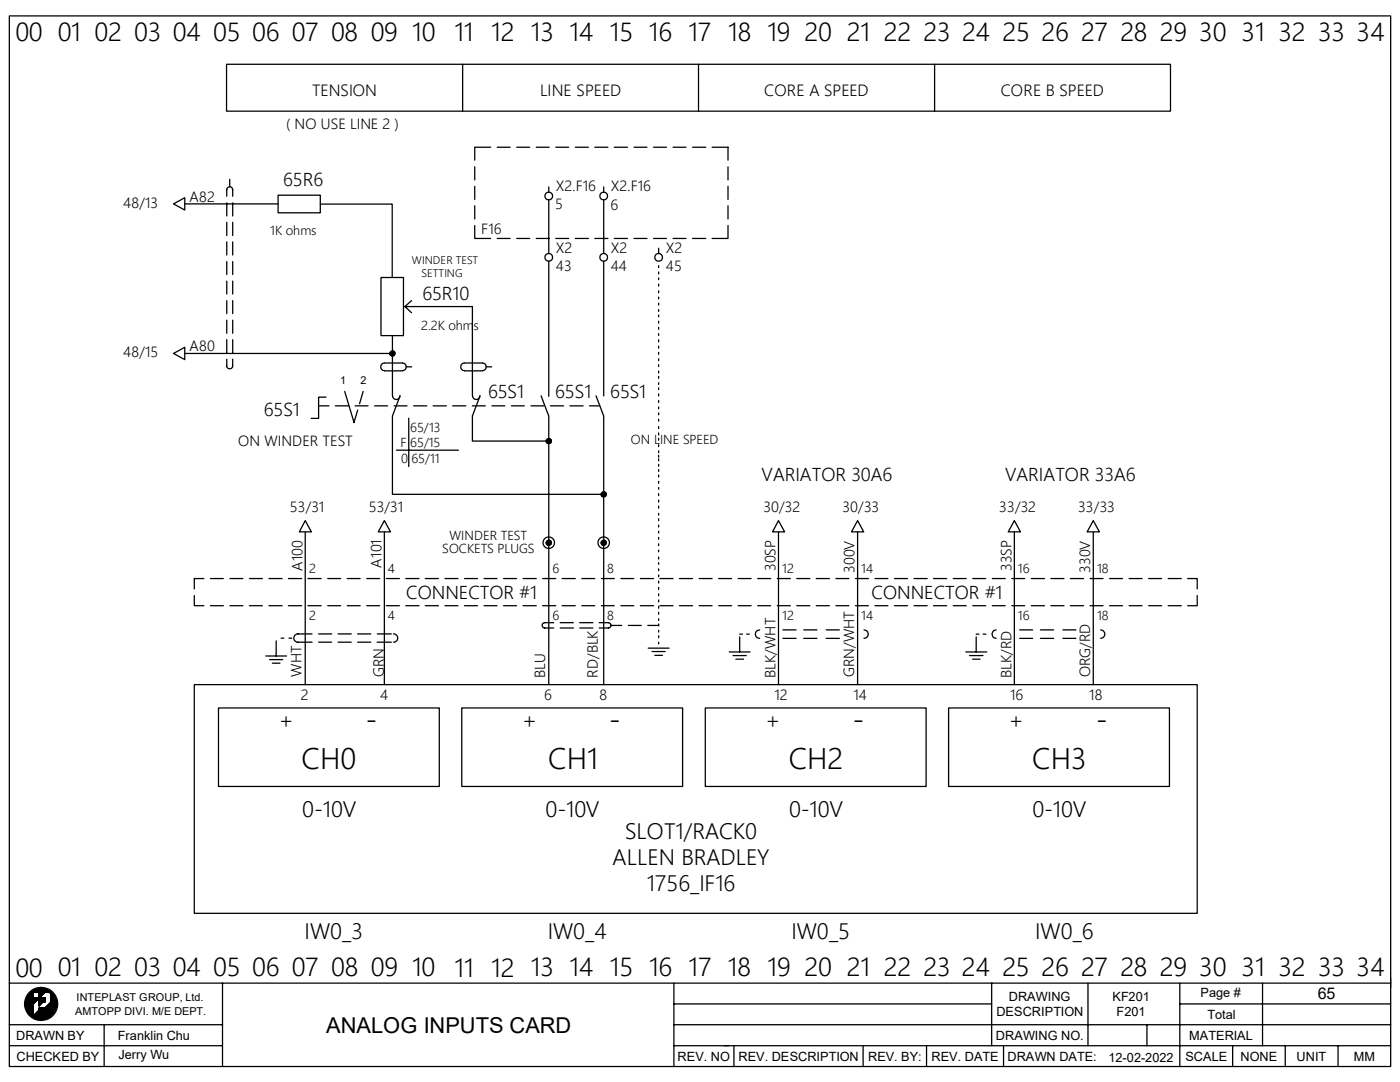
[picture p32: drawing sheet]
<svg xmlns="http://www.w3.org/2000/svg" width="279mm" height="216mm" viewBox="0 0 279 216" stroke-linecap="round" stroke-linejoin="round" font-family="sans-serif">
<defs><g id="words">
<g font-size="5.8">
<text x="72.9" y="145.7">-</text>
<text x="121.5" y="145.7">-</text>
<text x="170.1" y="145.7">-</text>
<text x="218.7" y="145.7">-</text>
<text x="60.2" y="153.4">CH0</text>
<text x="109.4" y="153.5">CH1</text>
<text x="157.4" y="153.4">CH2</text>
<text x="206" y="153.4">CH3</text>
</g>
<g font-size="5.1">
<text x="3.1" y="8.2">00</text>
<text x="11.5" y="8.2">01 02 03 04 05 06 07 08 09</text>
<text x="82.3" y="8.3">10</text>
<text x="90.7" y="8.3">11</text>
<text x="98.1" y="8.3">12</text>
<text x="106" y="8.2">13</text>
<text x="113.6" y="8.3">14</text>
<text x="121.7" y="8.2">15 16</text>
<text x="137.4" y="8.3">17</text>
<text x="145.3" y="8.2">18 19 20</text>
<text x="169" y="8.3">21</text>
<text x="176.4" y="8.2">22 23 24 25 26 27 28 29 30 31 32 33 34</text>
<text x="3.1" y="194.9">00</text>
<text x="11.5" y="194.8">01 02 03 04</text>
<text x="42.5" y="194.8">05 06 07 08 09 10</text>
<text x="90.7" y="194.9">11 12</text>
<text x="106" y="194.8">13</text>
<text x="113.6" y="194.8">14 15 16 17 18 19</text>
<text x="160.6" y="194.8">20</text>
<text x="169" y="194.8">21 22</text>
<text x="184.3" y="194.8">23</text>
<text x="192" y="194.8">24</text>
<text x="200.1" y="194.8">25 26</text>
<text x="215.8" y="194.8">27</text>
<text x="223.6" y="194.8">28 29 30</text>
<text x="247.8" y="194.8">31</text>
<text x="255.1" y="194.8">32 33 34</text>
</g>
<g font-size="4.4">
<text x="55.6" y="145.3">+</text>
<text x="104.2" y="145.3">+</text>
<text x="152.8" y="145.3">+</text>
<text x="201.3" y="145.3">+</text>
<text x="60.3" y="163.1">0-10V</text>
<text x="108.9" y="163.1">0-10V</text>
<text x="124.8" y="167.3">SLOT1/RACK0</text>
<text x="157.5" y="163.1">0-10V</text>
<text x="206" y="163.1">0-10V</text>
<text x="122.3" y="172.6">ALLEN BRADLEY</text>
<text x="129.1" y="177.8">1756_IF16</text>
<text x="60.8" y="187.4">IW0_3</text>
<text x="109.3" y="187.4">IW0_4</text>
<text x="157.9" y="187.4">IW0_5</text>
<text x="206.6" y="187.4">IW0_6</text>
<text x="65.1" y="206">ANALOG INPUTS CARD</text>
</g>
<g font-size="3.6">
<text x="56.5" y="37.1">65R6</text>
<text x="84.3" y="59.9">65R10</text>
<text x="52.7" y="83.1">65S1</text>
<text x="97.4" y="79.4">65S1</text>
<text x="110.8" y="79.4">65S1</text>
<text x="121.8" y="79.4">65S1</text>
<text x="152" y="95.9">VARIATOR 30A6</text>
<text x="200.6" y="95.9">VARIATOR 33A6</text>
<text x="81.1" y="119.5">CONNECTOR #1</text>
<text x="173.9" y="119.5">CONNECTOR #1</text>
</g>
<g font-size="3.2">
<text x="62.3" y="19.2">TENSION</text>
<text x="107.8" y="19.2">LINE SPEED</text>
<text x="152.5" y="19.2">CORE A SPEED</text>
<text x="199.7" y="19.2">CORE B SPEED</text>
<text x="263" y="199.4">65</text>
</g>
<g font-size="2.9">
<text x="57.1" y="25.7">( NO USE LINE 2 )</text>
<text x="24.6" y="41.4">48/13</text>
<text x="37.8" y="40.2">A82</text>
<text x="110.8" y="41.8">5</text>
<text x="111" y="38.1">X2.F16</text>
<text x="121.8" y="41.8">6</text>
<text x="121.9" y="38.1">X2.F16</text>
<text x="96.1" y="46.7">F16</text>
<text x="111" y="50.5">X2</text>
<text x="121.9" y="50.5">X2</text>
<text x="121.9" y="54">44</text>
<text x="132.9" y="50.5">X2</text>
<text x="132.9" y="54">45</text>
<text x="111" y="54">43</text>
<text x="24.6" y="71.3">48/15</text>
<text x="37.8" y="70.1">A80</text>
<text x="47.5" y="89">ON WINDER TEST</text>
<text x="57.9" y="102.2">53/31</text>
<text x="73.6" y="102.2">53/31</text>
<text x="152.4" y="102.2">30/32</text>
<text x="168.1" y="102.2">30/33</text>
<text x="199.4" y="102.2">33/32</text>
<text x="215.2" y="102.2">33/33</text>
<text x="60.4" y="113.9" transform="rotate(-90 60.4 113.9)">A100</text>
<text x="76.1" y="113.3" transform="rotate(-90 76.1 113.3)">A101</text>
<text x="154.8" y="114" transform="rotate(-90 154.8 114)">30SP</text>
<text x="170.6" y="114.4" transform="rotate(-90 170.6 114.4)">300V</text>
<text x="201.8" y="114" transform="rotate(-90 201.8 114)">33SP</text>
<text x="217.6" y="114.4" transform="rotate(-90 217.6 114.4)">330V</text>
<text x="60.2" y="135.1" transform="rotate(-90 60.2 135.1)">WHT</text>
<text x="76.6" y="135.2" transform="rotate(-90 76.6 135.2)">GRN</text>
<text x="108.8" y="135.3" transform="rotate(-90 108.8 135.3)">BLU</text>
<text x="119.3" y="135.3" transform="rotate(-90 119.3 135.3)">RD/BLK</text>
<text x="154.8" y="135.3" transform="rotate(-90 154.8 135.3)">BLK/WHT</text>
<text x="170.5" y="135.2" transform="rotate(-90 170.5 135.2)">GRN/WHT</text>
<text x="201.9" y="135.3" transform="rotate(-90 201.9 135.3)">BLK/RD</text>
<text x="217.6" y="135.2" transform="rotate(-90 217.6 135.2)">ORG/RD</text>
<text x="60.1" y="139.7">2</text>
<text x="75.9" y="139.7">4</text>
<text x="108.6" y="139.7">6</text>
<text x="119.6" y="139.7">8</text>
<text x="154.6" y="139.7">12</text>
<text x="170.3" y="139.7">14</text>
<text x="201.6" y="139.7">16</text>
<text x="217.4" y="139.7">18</text>
</g>
<g font-size="2.5">
<text x="53.9" y="46.9">1K ohms</text>
<text x="84" y="65.8">2.2K ohms</text>
<text x="79.9" y="89.2">F 65/15</text>
<text x="81.9" y="86.1">65/13</text>
<text x="125.9" y="88.5">ON LINE SPEED</text>
<text x="80.1" y="92.3">0 65/11</text>
<text x="89.7" y="107.7">WINDER TEST</text>
<text x="88.3" y="110.4">SOCKETS PLUGS</text>
<text x="61.7" y="114.4">2</text>
<text x="77.4" y="114.4">4</text>
<text x="110.3" y="114.4">6</text>
<text x="121.2" y="114.4">8</text>
<text x="156.1" y="114.4">12</text>
<text x="171.9" y="114.4">14</text>
<text x="203.2" y="114.4">16</text>
<text x="218.9" y="114.4">18</text>
<text x="61.7" y="123.8">2</text>
<text x="77.4" y="123.8">4</text>
<text x="110.3" y="123.8">6</text>
<text x="121.2" y="123.8">8</text>
<text x="156.1" y="123.8">12</text>
<text x="171.9" y="123.8">14</text>
<text x="203.2" y="123.8">16</text>
<text x="218.9" y="123.8">18</text>
<text x="198.8" y="202.8">DESCRIPTION</text>
<text x="201.3" y="199.7">DRAWING</text>
<text x="222" y="199.7">KF201</text>
<text x="222.8" y="202.7">F201</text>
<text x="239.6" y="198.9">Page #</text>
<text x="241" y="203.3">Total</text>
<text x="3.2" y="207.5">DRAWN BY</text>
<text x="23.5" y="207.5">Franklin Chu</text>
<text x="198.8" y="207.5">DRAWING NO.</text>
<text x="237.3" y="207.5">MATERIAL</text>
<text x="3.3" y="211.6">CHECKED BY</text>
<text x="23.6" y="211.4">Jerry Wu</text>
<text x="135.2" y="211.6">REV. NO REV. DESCRIPTION</text>
<text x="173.2" y="211.6">REV. BY:</text>
<text x="185.9" y="211.6">REV. DATE</text>
<text x="201.1" y="211.6">DRAWN DATE:</text>
<text x="221.2" y="211.9">12-02-2022</text>
<text x="236.6" y="211.6">SCALE</text>
<text x="247.6" y="211.6">NONE</text>
<text x="258.7" y="211.6">UNIT</text>
<text x="270.2" y="211.6">MM</text>
</g>
<g font-size="2.2">
<text x="82.2" y="52.6">WINDER TEST</text>
<text x="84.1" y="55.2">SETTING</text>
<text x="67.9" y="76.6">1</text>
<text x="72" y="76.6">2</text>
<text x="15" y="202.4">AMTOPP DIVI. M/E DEPT.</text>
<text x="15.3" y="199.8">INTEPLAST GROUP, Ltd.</text>
</g>
</g></defs>
<g fill="none" stroke="#000" stroke-width=".25">
<path d="M1.9 3.2h275.6v209.6h-275.6zM45.2 12.8h188.4v9.4h-188.4zM92.3 12.8v9.4M139.4 12.8v9.4M186.5 12.8v9.4M45.3 39.2v-1.4a.59 .59 0 0 1 .5-.5 .59 .59 0 0 1 .6 .5v1.4M45.8 35.8v1.5M55.5 38.9h8.4v3.6h-8.4zM94.7 33.3v2.6M94.7 37.2v2.6M97.9 29.4h-3.2v2.6M99.2 29.4h2.6"/>
<path d="M103.1 29.4h2.6M107 29.4h2.6M109.5 37.3v1.1M109.5 39.9v10.6M110.9 29.4h2.6M114.8 29.4h2.6M118.7 29.4h2.6M120.5 37.3v1.1M120.5 39.9v10.6M122.6 29.4h2.6M126.5 29.4h2.6M130.4 29.4h2.6"/>
<path d="M134.3 29.4h2.6M138.2 29.4h2.6M142.1 29.4h3.2v2.6M145.3 33.3v2.6M145.3 37.2v2.6M34.6 40.7l2.3-1.2v2.4zM36.9 40.7h18.6M45.3 40.5v2.6M45.3 44.4v2.6M45.3 48.3v2.6M45.3 52.2v2.6M45.3 56.1v2.6"/>
<path d="M45.3 60v2.6M46.4 40.5v2.6M46.4 44.4v2.6M46.4 48.3v2.6M46.4 52.2v2.6M46.4 56.1v2.6M46.4 60v2.6M63.9 40.7h14.4v14.7M76 55.4h4.5v11.6h-4.5zM82.1 60l-1.3 1.2M94.7 45v2.6h3.2M94.7 41.1v2.6"/>
<path d="M99.2 47.6h2.6M103.1 47.6h2.6M107 47.6h2.6M109.5 52.1v27M110.9 47.6h2.6M114.8 47.6h2.6M118.7 47.6h2.6M120.5 52.1v26.9M122.6 47.6h2.6M126.5 47.6h2.6M130.4 47.6h2.6M131.4 53v.4"/>
<path d="M131.4 54.3v.4M131.4 55.5v.3M131.4 56.7v.4M131.4 58v.4M131.4 59.3v.3M131.4 49.5v1M134.3 47.6h2.6M138.2 47.6h2.6M145.3 45v2.6h-3.2M145.3 41.1v2.6M34.6 70.5l2.3-1.2v2.5zM36.9 70.5h41.4"/>
<path d="M45.3 71.7v1.3a.59 .59 0 0 0 .5 .6 .59 .59 0 0 0 .6-.6v-1.3M45.3 63.9v2.6M45.3 67.8v2.6M46.4 63.9v2.6M46.4 67.8v2.6M65.1 79.2h-1.5v4.3h-1.5M68.8 78.1l1.9 6.2 .7-2.5M72.5 78.1l-.7 2.5M76.8 74h3.5M76.8 74a.76 .76 0 0 1-.8-.8 .76 .76 0 0 1 .8-.8h3.5a.76 .76 0 0 1 .8 .8 .76 .76 0 0 1-.8 .8M78.2 70l-.4 .4M78.3 67v12"/>
<path d="M78.4 79a.72 .72 0 0 0 .7 .7 .72 .72 0 0 0 .7-.7M78.4 70l-.6 .7M78.6 70.1l-.7 .7M78.7 70.1l-.8 .8M78.7 70.2l-.7 .8M78.7 70.8l-.1 .2M78.8 70.4l-.7 .6M78.8 70.5l-.5 .5M79.8 79l-1.5 4v15.6h42.2M81.1 73.2h1.1M82.1 62.4l-1.3-1.2h13.5v17.8a.72 .72 0 0 0 .7 .7 .72 .72 0 0 0 .8-.7M92.7 74a.76 .76 0 0 1-.8-.8 .76 .76 0 0 1 .8-.8h3.6a.76 .76 0 0 1 .7 .8 .76 .76 0 0 1-.7 .8"/>
<path d="M92.7 74h3.6M95.8 79l-1.5 4v5h15.2M97 73.2h1.1M108 79l1.5 4v53.6M119 79l1.5 4v53.6M131.4 60.5v.4M131.4 61.8v.3M131.4 62.9v.3M131.4 64.1v.4M131.4 65.3v.4M131.4 66.6v.3M131.4 67.8v.4"/>
<path d="M131.4 69.1v.4M131.4 70.3v.4M131.4 71.6v.4M131.4 72.8v.4M131.4 74v.4M131.4 75.1v.4M131.4 76.4v.3M131.4 77.4v.3M131.4 78.6v.4M131.4 79.9v.4M63.6 81h2.1M66.9 81h2.7"/>
<path d="M70.9 81h2.5M74.8 81h2.5M78.7 81h2.5M79.1 89.8h12.4M81.6 83.4v9.7M82.6 81h2.6M86.4 81h2.7M90.3 81h2.7M94.3 81h2.6M98.2 81h2.6M102.1 81h2.5M106 81h2.5"/>
<path d="M109.4 87.5l-.4 .4M109.6 87.5l-.6 .6M109.8 87.5l-.7 .8M109.9 87.6l-.8 .7M109.9 81h2.6M109.9 87.7l-.7 .7M110 88.3l-.2 .2M110 87.8l-.7 .7M110 88l-.5 .5M113.7 81h2.7M117.6 81h2.1M120.4 98.1l-.4 .5"/>
<path d="M120.6 98.1l-.6 .7M120.7 98.2l-.7 .7M120.8 98.3l-.7 .7M120.9 98.4l-.7 .7M120.9 98.9l-.2 .2M121 98.5l-.7 .6M121 98.6l-.5 .6M131.4 81.2v.4M131.4 82.4v.4M131.4 83.7v.3M131.4 85.1v.4M131.4 86.4v.4"/>
<path d="M131.4 87.5v.3M131.4 88.7v.4M131.4 90v.3M131.4 90.8v.4M131.4 91.6v.3M131.4 92.7v.3M131.4 93.7v.4M131.4 94.8v.4M131.4 96.1v.3M131.4 97.3v.3M131.4 98.5v.4M131.4 99.8v.4"/>
<path d="M38.8 118.8v2.1h1.9M40.7 115.4h-1.9v2.1M42 115.4h2.6M45.9 115.4h2.6M49.8 115.4h2.6M53.7 115.4h2.6M57.6 115.4h2.6M60.9 103.9l1.2 2.2h-2.4zM60.9 106.1v30.5M61.5 115.4h2.6M65.4 115.4h2.6M69.3 115.4h2.6"/>
<path d="M73.2 115.4h2.6M76.7 103.9l1.2 2.2h-2.4zM76.7 106.1v30.5M77.1 115.4h2.6M81 115.4h2.6M84.9 115.4h2.6M88.8 115.4h2.6M92.7 115.4h2.6M96.6 115.4h2.6M100.5 115.4h2.6M104.4 115.4h2.6M108.3 115.4h2.6"/>
<path d="M109.4 107.8l-.4 .4M109.6 107.8l-.6 .6M109.8 107.9l-.7 .6M109.9 107.9l-.8 .8M109.9 108l-.7 .8M110 108.5l-.2 .3M110 108.2l-.7 .6M110 108.3l-.5 .5M112.2 115.4h2.6M116.1 115.4h2.6M120 115.4h2.6M120.4 107.8l-.4 .4"/>
<path d="M120.6 107.8l-.6 .6M120.7 107.9l-.7 .6M120.8 107.9l-.7 .8M120.9 108l-.7 .8M120.9 108.5l-.2 .3M121 108.2l-.7 .6M121 108.3l-.5 .5M123.9 115.4h2.6M127.8 115.4h2.6M131.4 101v.4M131.4 102.4v.4M131.4 103.5v.4"/>
<path d="M131.4 104.8v.4M131.4 106v.3M131.4 107.2v.4M131.4 108.5v.4M131.4 109.8v.3M131.4 111.2v.3M131.4 112.3v.3M131.4 113.5v.4M131.4 114.7v.4M131.4 116v.3M131.4 117.2v.4M131.4 118.5v.4"/>
<path d="M131.4 119.7v.4M131.7 115.4h2.6M135.6 115.4h2.6M139.5 115.4h2.6M143.4 115.4h2.6M147.3 115.4h2.6M151.2 115.4h2.6M155.1 115.4h2.6M155.4 103.9l1.2 2.2h-2.4zM155.4 106.1v30.5M159 115.4h2.6M162.9 115.4h2.6"/>
<path d="M166.8 115.4h2.6M170.7 115.4h2.6M171.2 103.9l1.2 2.2h-2.5zM171.2 106.1v30.5M174.6 115.4h2.6M178.5 115.4h2.6M182.4 115.4h2.6M186.3 115.4h2.6M190.2 115.4h2.6M194.1 115.4h2.6M198 115.4h2.6M201.9 115.4h2.6"/>
<path d="M202.4 103.9l1.3 2.2h-2.5zM202.4 106.1v30.5M205.8 115.4h2.6M209.7 115.4h2.6M213.6 115.4h2.6M217.6 115.4h2.5M218.2 103.9l1.2 2.2h-2.4zM218.2 106.1v30.5M221.4 115.4h2.6M225.3 115.4h2.6M229.2 115.4h2.6M233.1 115.4h2.7"/>
<path d="M237 115.4h1.9v2.1M238.9 118.8v2.1h-1.9M38.8 136.6h200.1v45.6h-200.1zM42 120.9h2.6M45.9 120.9h2.6M49.8 120.9h2.6M53 130.9h4.2M53.7 120.9h2.6M53.8 131.6h2.6M54.4 132.3h1.5M55.1 127.9v3M56.1 127.3h.5"/>
<path d="M57.6 120.9h2.6M57.7 127.3h.5M61.5 120.9h2.6M62.3 126.5h-2.8a.83 .83 0 0 0-.9 .8 .83 .83 0 0 0 .9 .8h2.8M63.6 126.5h2.6M63.6 128.1h2.6M65.4 120.9h2.6M67.5 126.5h2.6M67.5 128.1h2.6M69.3 120.9h2.6M71.4 126.5h2.6M71.4 128.1h2.6"/>
<path d="M73.2 120.9h2.6M75.3 128.1h2.8M75.3 126.5h2.8M77.1 120.9h2.6M78.5 126.5a.83 .83 0 0 1 .9 .8 .83 .83 0 0 1-.9 .8M81 120.9h2.6M84.9 120.9h2.6M88.8 120.9h2.6M92.7 120.9h2.6M96.6 120.9h2.6M100.5 120.9h2.6M104.4 120.9h2.6"/>
<path d="M108.3 120.9h2.6M110.5 124.2h-1.8a.53 .53 0 0 0-.5 .6 .53 .53 0 0 0 .5 .5h1.8M111.8 124.2h2.6M111.8 125.3h2.6M112.2 120.9h2.6M115.7 124.2h2.6M115.7 125.3h2.6M116.1 120.9h2.6M119.6 124.2h1.8a.53 .53 0 0 1 .5 .6 .53 .53 0 0 1-.5 .5h-1.8M120 120.9h2.6M121.9 124.8h2.2M123.9 120.9h2.6"/>
<path d="M125.4 124.8h2.6M127.8 120.9h2.6M129.3 124.8h2.1M129.4 129.3h4.1M130.1 130h2.7M130.7 130.8h1.5M131.4 126.9v.4M131.4 128.1v.4M131.4 121v.4M131.4 122.2v.4M131.4 123.4v.4M131.4 124.5v.4"/>
<path d="M131.4 125.8v.3M131.7 120.9h2.6M135.6 120.9h2.6M139.5 120.9h2.6M143.4 120.9h2.6M145.5 130.1h4.2M146.3 130.8h2.6M146.9 131.5h1.5M147.3 120.9h2.6M147.6 127.1v3M147.6 126.5h.6M149 126.5h.5"/>
<path d="M151.2 120.9h2.6M151.6 125.7a.85 .85 0 0 0-.9 .8 .85 .85 0 0 0 .9 .9M155.1 120.9h2.6M156.3 125.7h2.6M156.3 127.4h2.6M159 120.9h2.6M160.4 125.7h2.6M160.4 127.4h2.6M162.9 120.9h2.6M164.9 125.7h2.6M164.9 127.4h2.6M166.8 120.9h2.6"/>
<path d="M170.7 120.9h2.6M172.4 125.7a.85 .85 0 0 1 .9 .8 .85 .85 0 0 1-.9 .9M174.6 120.9h2.6M178.5 120.9h2.6M182.4 120.9h2.6M186.3 120.9h2.6M190.2 120.9h2.6M192.7 130.1h4.2M193.5 130.8h2.7M194.1 131.5h1.5M194.1 120.9h2.6M194.8 126.5h.6"/>
<path d="M194.8 127.1v3M196.2 126.5h.6M198 120.9h2.6M198.8 125.7a.85 .85 0 0 0-.8 .8 .85 .85 0 0 0 .8 .9M201.9 120.9h2.6M203.5 125.7h2.6M203.5 127.4h2.6M205.8 120.9h2.6M207.6 125.7h2.7M207.6 127.4h2.7M209.7 120.9h2.6M212.1 125.7h2.6"/>
<path d="M212.1 127.4h2.6M213.6 120.9h2.6M217.6 120.9h2.5M219.7 125.7a.85 .85 0 0 1 .8 .8 .85 .85 0 0 1-.8 .9M221.4 120.9h2.6M225.3 120.9h2.6M229.2 120.9h2.6M233.1 120.9h2.7M43.6 141.3h44.1v15.6h-44.1zM92.2 141.3h44v15.6h-44zM140.8 141.3h44v15.6h-44zM189.3 141.3h44.1v15.6h-44.1z"/>
<path d="M1.9 196.2h275.6M6.2 198l-.4 .4M6.5 197.8l-.9 .8M6.6 198.1l-1.4 1.4M6.6 198.2l-1.4 1.4M6.6 198.2l-1.4 1.5M6.6 198.3l-1.4 1.5M6.6 198.3l-1.4 1.6M6.6 198.4l-1.4 1.5M6.6 198.6l-1.5 1.6M6.6 198.7l-1.5 1.5M6.6 198.8l-1.5 1.5"/>
<path d="M6.6 198.8l-1.5 1.6M6.6 198.9l-1.5 1.5 1.5-1.4M6.6 199l-1.5 1.6M6.6 199.1l-1.5 1.5M6.6 199.2l-1.5 1.5M6.7 197.7l-1.2 1.1M6.8 199.2l-1.6 1.6M6.8 197.6l-1.3 1.4M6.9 199.2l-1.7 1.7M6.9 197.5l-1.5 1.6M7 199.2l-1.8 1.8M7.1 197.5l-1.8 1.7"/>
<path d="M7.1 199.2l-1.9 1.9M7.2 197.4l-1.9 1.9M7.2 198l.8-.7-.8 .7M7.2 199.2l-2 1.9M7.2 199.2l-2 2M7.3 197.4l-2.1 2M7.3 199.2l-2.1 2.1M7.4 197.4l-.7 .6M7.4 199.2l-2.1 2.1 2.2-2.1M7.5 197.4l-.7 .6M7.5 197.3l-.6 .7M7.5 199.2l-2.2 2.2"/>
<path d="M7.6 199.2l-2.3 2.3M7.6 197.3l-.7 .7M7.7 197.3l-.7 .7M7.8 199.1l1.6-1.6-4.1 4M7.8 197.3l-.7 .7M7.8 198.6l1.3-1.2-1.3 1.3M7.8 197.8v1.3h-1.3M7.9 197.3l-.8 .7M7.9 199.1v.1M8 199.2l-.2 .1M8 199.1l-.2 .2M8.1 197.3l-.8 .7"/>
<path d="M8.1 199.1l-.3 .3 .3-.2M8.2 197.2l-.8 .8M8.2 199.1l-.4 .4M8.2 197.2l-.7 .8M8.2 199.2l-.4 .4M8.3 197.3l-.8 .7M8.3 199.1l-.5 .5 .5-.4M8.4 197.3l-.8 .7M8.4 199.1l-.6 .6M8.4 197.3l-.7 .7M8.4 199.2l-.6 .6M8.5 197.3l-.8 .7"/>
<path d="M8.5 199.1l-.7 .8M8.6 199.2l-.8 .7M8.6 199.1l-.8 .8M8.6 197.3l-.8 .8M8.6 199.2l-.8 .8M8.7 197.3l-.9 .9M8.7 199.1l-.9 1M8.8 199.1l-1 1 1-.9M8.8 197.3l-1 1M8.9 199.1l-1.1 1.1M8.9 197.3l-1.1 1.1M8.9 199.1l-1.1 1.1 1.1-1"/>
<path d="M8.9 197.4l-1.1 1.1 1.2-1.1M9 199.4l-1.2 1.2M9 199.5l-1.2 1.2M9 199.7l-.3 .2M9 199.9h-.2M9 199.1l-1.2 1.2 1.2-1.1M9 199.1l-1.2 1.3 1.2-1.2M9 199.2l-1.2 1.2 1.2-1.1M9 199.3l-1.2 1.2 1.2-1.1M9 199.3l-1.2 1.3M9 199.4l-1.2 1.3M9 199.5l-.4 .4"/>
<path d="M9 199.7l-.2 .2 .2-.3-.3 .3M9 199.8v.1M9 199.1h-1.2v1.6l.8-.8M9 199.1v.8h-.4M9.1 197.4l-1.3 1.4M9.3 197.4l-1.5 1.5M9.3 197.4l-1.5 1.6M9.4 197.5l-4 4.1 2.3-2.4M9.5 197.5l-.5 .5M9.6 197.6l-.5 .4M9.7 198l.2-.2-.2 .2M9.7 197.6l-.5 .4"/>
<path d="M9.7 197.7l-.4 .3M9.7 197.7l-.3 .3M9.8 197.7l-.4 .3M9.8 197.7l-.3 .3M9.8 198l.2-.1-.1 .1M9.9 197.9l.3 .3M9.9 197.7l-.3 .3M10 197.8l-.2 .2M10 198.1l.2-.1-.2 .2M10.1 197.9l-.2 .2 .2-.1M10.1 199.9l.9-.8-4.1 4.1M10.2 198l-.1 .2 .2-.1"/>
<path d="M10.3 198.2v1.7l-1.3 1.3h-1.2v.4l-1.3 1.2M10.3 198.1l-.2 .2M10.3 198.1l-.2 .3M10.4 198.2l-.3 .2M10.4 198.2l-.3 .4M10.5 198.3l-.4 .4M10.5 198.3l-.4 .5M10.6 198.4l-.5 .4M10.6 198.4l-.5 .5M10.6 198.5l-.5 .5M10.7 198.5l-.6 .6 .6-.6M10.7 198.6l-.6 .6"/>
<path d="M10.8 198.6l-.7 .6M10.8 198.7l-.7 .6M10.8 198.7l-.7 .7M10.8 198.8l-.7 .7M10.9 198.8l-.8 .8M10.9 198.9l-.8 .7M10.9 198.9l-.8 .8M11 199l-.9 .8M11 199l-.9 .9M11 199.1l-4 4.1M11 199.2l-3.9 4M11.1 199.3l-3.9 3.9"/>
<path d="M11.1 199.4l-3.9 3.8M11.1 199.4l-3.8 3.9M11.1 199.5l-3.7 3.8 3.8-3.7M11.2 199.7l-3.6 3.6M11.2 199.8l-3.6 3.6M11.2 199.8l-3.5 3.6M11.2 199.9l-3.5 3.5M11.3 199.9l-3.5 3.5M44.4 196.2v8.3M134.5 196.2v16.6M197.9 196.2v12.5M217.1 196.2v12.5"/>
<path d="M235.5 196.2v16.6M252 196.2v12.5M277.5 195.2v1.9M1.9 204.5h42.5M1.9 208.7h42.5M5.1 200l1.5-1.5-1.5 1.6M6.6 200.4l-1.2 1.3M6.6 200.5l-1.1 1.3M6.6 200.7l-1.1 1.1M6.6 200.7l-1.1 1.2M6.6 200.9l-1 1.1M6.6 201l-1 1"/>
<path d="M6.6 201.1l-.9 1M6.6 201.2l-.9 .9 .9-.8M6.6 201.3l-.8 .9M6.6 201.4l-.8 .9M6.6 201.6l-.7 .8M6.6 201.7l-.7 .7M6.6 201.9l-.6 .6M6.6 202l-.5 .6M6.6 202.1l-.5 .5M6.6 200.4l-1.2 1.2M6.6 201.5l-.8 .8M6.6 201.8l-.6 .6"/>
<path d="M6.6 201.8l-.6 .7M6.6 201.9l-.5 .7M6.6 202.1l-.4 .5M6.6 202.2l-.4 .5 .4-.4M6.6 202.4l-.3 .3M6.6 202.4l-.3 .4M6.6 202.6l-.2 .2M7.5 203.3l3.7-3.7-3.7 3.7M7.8 201.1h.1M7.9 201.1l-.1 .1M8 201.1l-.2 .2M8.2 201.1l-.4 .4"/>
<path d="M8.3 201.1l-1.9 1.8M8.3 201.1l-1.8 1.8M8.4 201.1l-1.8 1.8 1.9-1.8M8.6 201.1l-2 1.9M8.7 201.1l-2 1.9M8.7 201.1l-1.9 2M8.8 201.1l-2 2M8.9 201.1l-2 2M10.7 202.1l-.7 .7M10.8 201.9l-1 1M10.9 201.8l-1.2 1.2M11 201.6l-1.5 1.5"/>
<path d="M11 201.5l-1.6 1.7M11.1 201.3l-1.9 1.9M11.1 201.4l-1.8 1.8M11.1 201.2l-2 2.1M11.2 201l-2.3 2.3M11.2 201.1l-2.2 2.2M11.2 200.8l-2.6 2.6M11.2 200.8l-2.5 2.6M11.2 200.9l-2.4 2.4M11.3 200l-3.4 3.4M11.3 200.1l-3.4 3.3M11.3 200.1l-3.3 3.3"/>
<path d="M11.3 200.2l-3.3 3.2M11.3 200.3l-3.2 3.1M11.3 200.3l-3.1 3.1 3.1-3M11.3 200.4l-3 3M11.3 200.5l-2.9 2.9M11.3 200.6l-2.8 2.8M11.3 200.7l-2.7 2.7M20.8 204.5v8.3M44.4 204.5v8.3M134.5 204.5h143M134.5 208.7h143M134.5 200.3h63.4"/>
<path d="M146.5 208.7v4.1M172.3 208.7v4.1M184.9 208.7v4.1M200.3 208.7v4.1M228.9 204.5v4.2M235.5 200.3h42M246 208.7v4.1M256.5 208.7v4.1M267 208.7v4.1"/>
<circle cx="109.5" cy="39.1" r=".77"/>
<circle cx="120.5" cy="39.1" r=".77"/>
<circle cx="109.5" cy="51.3" r=".77"/>
<circle cx="120.5" cy="51.3" r=".77"/>
<circle cx="131.4" cy="51.3" r=".77"/>
<circle cx="78.3" cy="70.5" r=".51"/>
<circle cx="109.5" cy="88" r=".51"/>
<circle cx="120.5" cy="98.6" r=".51"/>
<circle cx="109.5" cy="108.3" r="1.15"/>
<circle cx="109.5" cy="108.3" r=".51"/>
<circle cx="120.5" cy="108.3" r="1.15"/>
<circle cx="120.5" cy="108.3" r=".51"/>
<circle cx="8.2" cy="200.3" r="3.3"/>
</g>
<use href="#words"/>
</svg>
